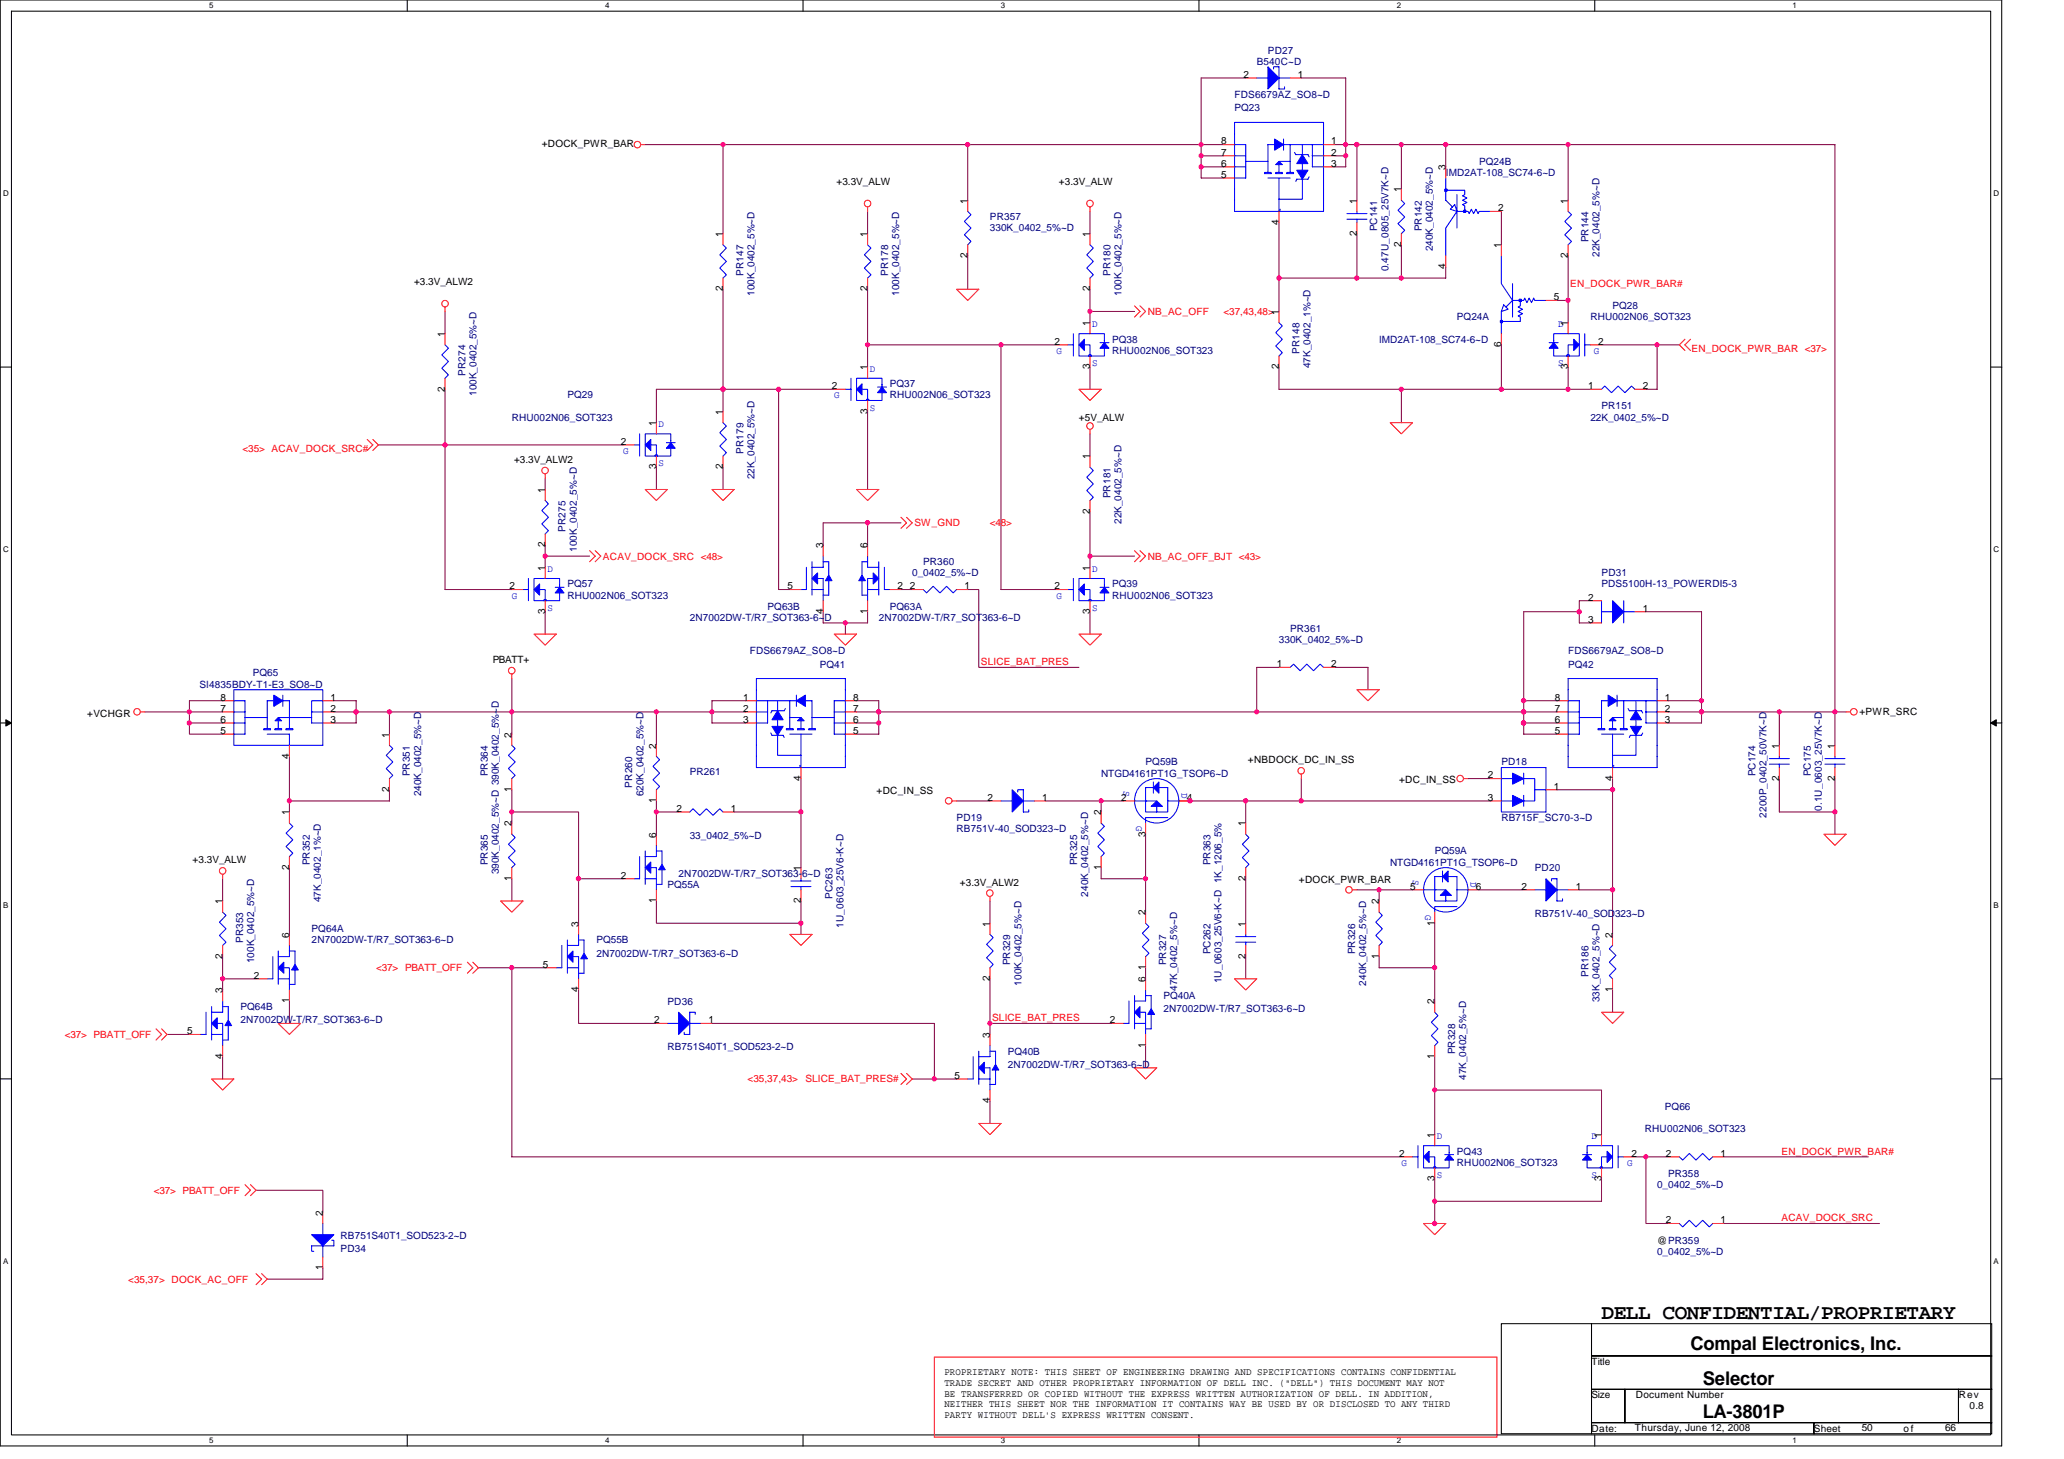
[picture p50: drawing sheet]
<svg xmlns="http://www.w3.org/2000/svg" width="297mm" height="210mm" viewBox="0 0 297 210" stroke-linecap="round" stroke-linejoin="round" font-family="sans-serif">
<defs><g id="words">
<text font-size="3" x="230.5" y="189.8">DELL CONFIDENTIAL/PROPRIETARY</text>
<g font-size="2.7">
<text x="243.3" y="194.2">Compal Electronics, Inc.</text>
<text x="245" y="204">LA-3801P</text>
<text x="245" y="199.2">Selector</text>
</g>
<g font-size="1.4">
<text x="178.9" y="11.2">2</text>
<text x="186.8" y="11.2">1</text>
<text x="78" y="21.1">+DOCK_PWR_BAR</text>
<text x="175.7" y="24">6</text>
<text x="175.7" y="22.4">7</text>
<text x="175.7" y="20.8">8</text>
<text x="191.6" y="24">3</text>
<text x="191.6" y="22.4">2</text>
<text x="191.6" y="20.8">1</text>
<text x="120.4" y="26.6">+3.3V_ALW</text>
<text x="139.3" y="29.3" transform="rotate(-90 139.3 29.3)">1</text>
<text x="152.4" y="26.6">+3.3V_ALW</text>
<text x="175.7" y="25.6">5</text>
<text x="195.3" y="29.3" transform="rotate(-90 195.3 29.3)">1</text>
<text x="201.7" y="27.7" transform="rotate(-90 201.7 27.7)">1</text>
<text x="208" y="24.5" transform="rotate(-90 208 24.5)">3</text>
<text x="225.7" y="29.3" transform="rotate(-90 225.7 29.3)">1</text>
<text x="104" y="34.1" transform="rotate(-90 104 34.1)">1</text>
<text x="124.8" y="34.1" transform="rotate(-90 124.8 34.1)">1</text>
<text x="156.8" y="34.1" transform="rotate(-90 156.8 34.1)">1</text>
<text x="184" y="32.3" transform="rotate(-90 184 32.3)">4</text>
<text x="195.3" y="33.9" transform="rotate(-90 195.3 33.9)">2</text>
<text x="201.7" y="35.5" transform="rotate(-90 201.7 35.5)">2</text>
<text x="215.6" y="30.4">2</text>
<text x="216" y="35.7" transform="rotate(-90 216 35.7)">1</text>
<text x="59.6" y="41">+3.3V_ALW2</text>
<text x="104" y="41.9" transform="rotate(-90 104 41.9)">2</text>
<text x="124.8" y="41.9" transform="rotate(-90 124.8 41.9)">2</text>
<text x="139.3" y="37.1" transform="rotate(-90 139.3 37.1)">2</text>
<text x="156.8" y="41.9" transform="rotate(-90 156.8 41.9)">2</text>
<text x="208" y="38.7" transform="rotate(-90 208 38.7)">4</text>
<text x="225.7" y="37.1" transform="rotate(-90 225.7 37.1)">2</text>
<text x="156.8" y="46.9" transform="rotate(-90 156.8 46.9)">1</text>
<text x="184" y="45.3" transform="rotate(-90 184 45.3)">1</text>
<text x="223.6" y="43.2">5</text>
<text x="225.7" y="46.9" transform="rotate(-90 225.7 46.9)">1</text>
<text x="64" y="48.5" transform="rotate(-90 64 48.5)">1</text>
<text x="124.8" y="53.3" transform="rotate(-90 124.8 53.3)">1</text>
<text x="151.7" y="49.6">2</text>
<text x="156.8" y="53.1" transform="rotate(-90 156.8 53.1)">3</text>
<text x="184" y="53.1" transform="rotate(-90 184 53.1)">2</text>
<text x="216" y="49.9" transform="rotate(-90 216 49.9)">6</text>
<text x="225.7" y="53.1" transform="rotate(-90 225.7 53.1)">3</text>
<text x="230" y="49.6">2</text>
<text x="64" y="56.3" transform="rotate(-90 64 56.3)">2</text>
<text x="104" y="59.7" transform="rotate(-90 104 59.7)">1</text>
<text x="119.7" y="56">2</text>
<text x="124.8" y="59.5" transform="rotate(-90 124.8 59.5)">3</text>
<text x="228.6" y="56">1</text>
<text x="236.4" y="56">2</text>
<text x="89.3" y="64">2</text>
<text x="94.4" y="61.3" transform="rotate(-90 94.4 61.3)">1</text>
<text x="155.3" y="60.5">+5V_ALW</text>
<text x="74" y="66.6">+3.3V_ALW2</text>
<text x="78.4" y="70.9" transform="rotate(-90 78.4 70.9)">1</text>
<text x="94.4" y="67.5" transform="rotate(-90 94.4 67.5)">3</text>
<text x="104" y="67.5" transform="rotate(-90 104 67.5)">2</text>
<text x="156.8" y="66.1" transform="rotate(-90 156.8 66.1)">1</text>
<text x="156.8" y="73.9" transform="rotate(-90 156.8 73.9)">2</text>
<text x="78.4" y="82.1" transform="rotate(-90 78.4 82.1)">1</text>
<text x="78.4" y="78.7" transform="rotate(-90 78.4 78.7)">2</text>
<text x="118.4" y="78.9" transform="rotate(-90 118.4 78.9)">3</text>
<text x="124.8" y="78.9" transform="rotate(-90 124.8 78.9)">6</text>
<text x="156.8" y="82.1" transform="rotate(-90 156.8 82.1)">1</text>
<text x="73.3" y="84.8">2</text>
<text x="78.4" y="88.3" transform="rotate(-90 78.4 88.3)">3</text>
<text x="113.3" y="84.8">5</text>
<text x="118.4" y="88.3" transform="rotate(-90 118.4 88.3)">4</text>
<text x="124.8" y="88.3" transform="rotate(-90 124.8 88.3)">1</text>
<text x="129.2" y="84.8">2</text>
<text x="130.9" y="84.8">2</text>
<text x="138.8" y="84.8">1</text>
<text x="151.7" y="84.8">2</text>
<text x="156.8" y="88.3" transform="rotate(-90 156.8 88.3)">3</text>
<text x="228.6" y="86.4">2</text>
<text x="228.6" y="89.6">3</text>
<text x="236.4" y="88">1</text>
<text x="70.9" y="95.4">PBATT+</text>
<text x="183.7" y="96">1</text>
<text x="191.6" y="96">2</text>
<text x="31.7" y="100.8">8</text>
<text x="47.6" y="100.8">1</text>
<text x="106.9" y="100.8">1</text>
<text x="122.8" y="100.8">8</text>
<text x="223.7" y="100.8">8</text>
<text x="239.6" y="100.8">1</text>
<text x="12.5" y="103.1">+VCHGR</text>
<text x="31.7" y="104">6</text>
<text x="31.7" y="105.6">5</text>
<text x="31.7" y="102.4">7</text>
<text x="47.6" y="104">3</text>
<text x="47.6" y="102.4">2</text>
<text x="56" y="106.1" transform="rotate(-90 56 106.1)">1</text>
<text x="73.6" y="106.1" transform="rotate(-90 73.6 106.1)">2</text>
<text x="94.4" y="107.7" transform="rotate(-90 94.4 107.7)">2</text>
<text x="106.9" y="104">3</text>
<text x="106.9" y="102.4">2</text>
<text x="122.8" y="104">6</text>
<text x="122.8" y="105.6">5</text>
<text x="122.8" y="102.4">7</text>
<text x="223.7" y="104">6</text>
<text x="223.7" y="105.6">5</text>
<text x="223.7" y="102.4">7</text>
<text x="239.6" y="104">3</text>
<text x="239.6" y="102.4">2</text>
<text x="256" y="107.7" transform="rotate(-90 256 107.7)">1</text>
<text x="264.1" y="107.7" transform="rotate(-90 264.1 107.7)">1</text>
<text x="267.6" y="102.9">+PWR_SRC</text>
<text x="41.6" y="109.2" transform="rotate(-90 41.6 109.2)">4</text>
<text x="56" y="113.9" transform="rotate(-90 56 113.9)">2</text>
<text x="73.6" y="113.9" transform="rotate(-90 73.6 113.9)">1</text>
<text x="115.2" y="112.4" transform="rotate(-90 115.2 112.4)">4</text>
<text x="179.6" y="109.8">+NBDOCK_DC_IN_SS</text>
<text x="201.4" y="112.7">+DC_IN_SS</text>
<text x="214.1" y="112">2</text>
<text x="223.6" y="113.6">1</text>
<text x="232" y="112.4" transform="rotate(-90 232 112.4)">4</text>
<text x="256" y="112.4" transform="rotate(-90 256 112.4)">2</text>
<text x="264.1" y="112.4" transform="rotate(-90 264.1 112.4)">2</text>
<text x="41.6" y="117.3" transform="rotate(-90 41.6 117.3)">1</text>
<text x="73.6" y="118.9" transform="rotate(-90 73.6 118.9)">2</text>
<text x="94.4" y="115.5" transform="rotate(-90 94.4 115.5)">1</text>
<text x="97.3" y="116.8">2</text>
<text x="105.2" y="116.8">1</text>
<text x="126.1" y="114.3">+DC_IN_SS</text>
<text x="142.1" y="115.2">2</text>
<text x="150" y="115.2">1</text>
<text x="158.5" y="117.3" transform="rotate(-90 158.5 117.3)">2</text>
<text x="161.4" y="115.2">2</text>
<text x="170.8" y="115.2">4</text>
<text x="179.3" y="118.9" transform="rotate(-90 179.3 118.9)">1</text>
<text x="214.1" y="115.2">3</text>
<text x="27.7" y="124.2">+3.3V_ALW</text>
<text x="41.6" y="125.2" transform="rotate(-90 41.6 125.2)">2</text>
<text x="94.4" y="120.5" transform="rotate(-90 94.4 120.5)">6</text>
<text x="115.2" y="125.3" transform="rotate(-90 115.2 125.3)">1</text>
<text x="158.5" y="125.2" transform="rotate(-90 158.5 125.2)">1</text>
<text x="164.8" y="120.4" transform="rotate(-90 164.8 120.4)">3</text>
<text x="32" y="130.1" transform="rotate(-90 32 130.1)">1</text>
<text x="73.6" y="126.7" transform="rotate(-90 73.6 126.7)">1</text>
<text x="89.3" y="126.4">2</text>
<text x="94.4" y="129.9" transform="rotate(-90 94.4 129.9)">1</text>
<text x="115.2" y="129.9" transform="rotate(-90 115.2 129.9)">2</text>
<text x="138.2" y="127.4">+3.3V_ALW2</text>
<text x="164.8" y="131.7" transform="rotate(-90 164.8 131.7)">2</text>
<text x="179.3" y="126.7" transform="rotate(-90 179.3 126.7)">2</text>
<text x="186.9" y="127.1">+DOCK_PWR_BAR</text>
<text x="198.5" y="130.1" transform="rotate(-90 198.5 130.1)">2</text>
<text x="202.9" y="128">5</text>
<text x="212.4" y="128">6</text>
<text x="218.9" y="128">2</text>
<text x="226.8" y="128">1</text>
<text x="32" y="137.9" transform="rotate(-90 32 137.9)">2</text>
<text x="41.6" y="134.9" transform="rotate(-90 41.6 134.9)">6</text>
<text x="83.2" y="133.3" transform="rotate(-90 83.2 133.3)">3</text>
<text x="142.4" y="133.3" transform="rotate(-90 142.4 133.3)">1</text>
<text x="179.3" y="137.9" transform="rotate(-90 179.3 137.9)">2</text>
<text x="179.3" y="133.3" transform="rotate(-90 179.3 133.3)">1</text>
<text x="198.5" y="137.9" transform="rotate(-90 198.5 137.9)">1</text>
<text x="206.5" y="133.2" transform="rotate(-90 206.5 133.2)">1</text>
<text x="232" y="134.9" transform="rotate(-90 232 134.9)">2</text>
<text x="32" y="142.9" transform="rotate(-90 32 142.9)">3</text>
<text x="36.5" y="140.8">2</text>
<text x="78.1" y="139.2">5</text>
<text x="83.2" y="142.7" transform="rotate(-90 83.2 142.7)">4</text>
<text x="142.4" y="141.2" transform="rotate(-90 142.4 141.2)">2</text>
<text x="164.8" y="141.3" transform="rotate(-90 164.8 141.3)">6</text>
<text x="164.8" y="139.6" transform="rotate(-90 164.8 139.6)">1</text>
<text x="232" y="142.7" transform="rotate(-90 232 142.7)">1</text>
<text x="26.9" y="148.8">5</text>
<text x="41.6" y="144.4" transform="rotate(-90 41.6 144.4)">1</text>
<text x="94.1" y="147.2">2</text>
<text x="102" y="147.2">1</text>
<text x="142.4" y="149.3" transform="rotate(-90 142.4 149.3)">3</text>
<text x="159.7" y="147.2">2</text>
<text x="206.5" y="144.5" transform="rotate(-90 206.5 144.5)">2</text>
<text x="32" y="152.4" transform="rotate(-90 32 152.4)">4</text>
<text x="137.3" y="155.2">5</text>
<text x="164.8" y="150.7" transform="rotate(-90 164.8 150.7)">1</text>
<text x="206.5" y="152.4" transform="rotate(-90 206.5 152.4)">1</text>
<text x="142.4" y="158.7" transform="rotate(-90 142.4 158.7)">4</text>
<text x="201.4" y="166.4">2</text>
<text x="206.5" y="163.7" transform="rotate(-90 206.5 163.7)">1</text>
<text x="230.5" y="163.7" transform="rotate(-90 230.5 163.7)">1</text>
<text x="234.8" y="166.4">2</text>
<text x="239.8" y="166.4">2</text>
<text x="247.6" y="166.4">1</text>
<text x="206.5" y="169.9" transform="rotate(-90 206.5 169.9)">3</text>
<text x="230.5" y="169.9" transform="rotate(-90 230.5 169.9)">3</text>
<text x="46.4" y="174.9" transform="rotate(-90 46.4 174.9)">2</text>
<text x="238.5" y="178.9">@PR359</text>
<text x="239.8" y="176">2</text>
<text x="247.6" y="176">1</text>
<text x="46.4" y="182.8" transform="rotate(-90 46.4 182.8)">1</text>
<text x="135.9" y="197.8">PROPRIETARY NOTE: THIS SHEET OF ENGINEERING DRAWING AND SPECIFICATIONS CONTAINS CONFIDENTIAL</text>
<text x="229" y="196.4">Title</text>
<text x="135.9" y="199.4">TRADE SECRET AND OTHER PROPRIETARY INFORMATION OF DELL INC. (&quot;DELL&quot;) THIS DOCUMENT MAY NOT</text>
<text x="135.9" y="200.9">BE TRANSFERRED OR COPIED WITHOUT THE EXPRESS WRITTEN AUTHORIZATION OF DELL. IN ADDITION,</text>
<text x="135.9" y="202.5">NEITHER THIS SHEET NOR THE INFORMATION IT CONTAINS WAY BE USED BY OR DISCLOSED TO ANY THIRD</text>
<text x="229" y="201.2">Size</text>
<text x="235.4" y="201.2">Document Number</text>
<text x="281.9" y="201.2">Rev</text>
<text x="283.4" y="202.8">0.8</text>
<text x="135.9" y="204">PARTY WITHOUT DELL'S EXPRESS WRITTEN CONSENT.</text>
<text x="229" y="206">Date:</text>
<text x="235.3" y="205.8">Thursday, June 12, 2008</text>
<text x="261" y="206">Sheet</text>
<text x="267.9" y="205.8">50</text>
<text x="274" y="206">of</text>
<text x="279.9" y="205.8">66</text>
</g>
<g font-size="1.4" fill="#000080">
<text x="180.9" y="9.3">B540C~D</text>
<text x="182.5" y="7.7">PD27</text>
<text x="177.7" y="16">PQ23</text>
<text x="177.7" y="14.1">FDS6679AZ_SO8~D</text>
<text x="212.9" y="23.7">PQ24B</text>
<text x="208.1" y="25.3">IMD2AT-108_SC74-6~D</text>
<text x="142.5" y="31.7">PR357</text>
<text x="142.5" y="33.3">330K_0402_5%~D</text>
<text x="198.2" y="33.3" transform="rotate(-90 198.2 33.3)">PC141</text>
<text x="204.6" y="33.3" transform="rotate(-90 204.6 33.3)">PR142</text>
<text x="228.6" y="34.9" transform="rotate(-90 228.6 34.9)">PR144</text>
<text x="107" y="39.7" transform="rotate(-90 107 39.7)">PR147</text>
<text x="127.8" y="39.7" transform="rotate(-90 127.8 39.7)">PR178</text>
<text x="159.8" y="39.7" transform="rotate(-90 159.8 39.7)">PR180</text>
<text x="199.8" y="39.1" transform="rotate(-90 199.8 39.1)">0.47U_0805_25V7K~D</text>
<text x="206.2" y="36.2" transform="rotate(-90 206.2 36.2)">240K_0402_5%~D</text>
<text x="230.2" y="37" transform="rotate(-90 230.2 37)">22K_0402_5%~D</text>
<text x="108.6" y="42.6" transform="rotate(-90 108.6 42.6)">100K_0402_5%~D</text>
<text x="129.4" y="42.6" transform="rotate(-90 129.4 42.6)">100K_0402_5%~D</text>
<text x="161.4" y="42.6" transform="rotate(-90 161.4 42.6)">100K_0402_5%~D</text>
<text x="209.7" y="46.1">PQ24A</text>
<text x="228.9" y="46.1">RHU002N06_SOT323</text>
<text x="232.1" y="44.5">PQ28</text>
<text x="160.1" y="49.3">PQ38</text>
<text x="160.1" y="50.9">RHU002N06_SOT323</text>
<text x="187" y="50.9" transform="rotate(-90 187 50.9)">PR148</text>
<text x="188.6" y="53" transform="rotate(-90 188.6 53)">47K_0402_1%~D</text>
<text x="198.5" y="49.3">IMD2AT-108_SC74-6~D</text>
<text x="67" y="54.1" transform="rotate(-90 67 54.1)">PR274</text>
<text x="68.6" y="57" transform="rotate(-90 68.6 57)">100K_0402_5%~D</text>
<text x="81.7" y="57.3">PQ29</text>
<text x="128.1" y="55.7">PQ37</text>
<text x="128.1" y="57.3">RHU002N06_SOT323</text>
<text x="230.5" y="58.9">PR151</text>
<text x="73.7" y="60.5">RHU002N06_SOT323</text>
<text x="107" y="65.3" transform="rotate(-90 107 65.3)">PR179</text>
<text x="228.9" y="60.5">22K_0402_5%~D</text>
<text x="108.6" y="69" transform="rotate(-90 108.6 69)">22K_0402_5%~D</text>
<text x="159.8" y="71.7" transform="rotate(-90 159.8 71.7)">PR181</text>
<text x="81.4" y="76.5" transform="rotate(-90 81.4 76.5)">PR275</text>
<text x="161.4" y="75.4" transform="rotate(-90 161.4 75.4)">22K_0402_5%~D</text>
<text x="83" y="79.4" transform="rotate(-90 83 79.4)">100K_0402_5%~D</text>
<text x="131.3" y="82.9">0_0402_5%~D</text>
<text x="132.9" y="81.3">PR360</text>
<text x="230.5" y="82.9">PD31</text>
<text x="81.7" y="84.5">PQ57</text>
<text x="81.7" y="86.1">RHU002N06_SOT323</text>
<text x="99.3" y="89.3">2N7002DW-T/R7_SOT363-6~D</text>
<text x="110.5" y="87.7">PQ63B</text>
<text x="126.5" y="89.3">2N7002DW-T/R7_SOT363-6~D</text>
<text x="128.1" y="87.7">PQ63A</text>
<text x="160.1" y="84.5">PQ39</text>
<text x="160.1" y="86.1">RHU002N06_SOT323</text>
<text x="230.5" y="84.5">PDS5100H-13_POWERDI5-3</text>
<text x="107.9" y="94.1">FDS6679AZ_SO8~D</text>
<text x="184.1" y="92.5">330K_0402_5%~D</text>
<text x="185.7" y="90.9">PR361</text>
<text x="225.7" y="94.1">FDS6679AZ_SO8~D</text>
<text x="28.7" y="98.9">SI4835BDY-T1-E3_SO8~D</text>
<text x="36.4" y="97.3">PQ65</text>
<text x="118" y="96">PQ41</text>
<text x="225.7" y="96">PQ42</text>
<text x="59" y="111.7" transform="rotate(-90 59 111.7)">PR351</text>
<text x="70.2" y="111.7" transform="rotate(-90 70.2 111.7)">PR364</text>
<text x="91" y="113.3" transform="rotate(-90 91 113.3)">PR260</text>
<text x="99.3" y="111.5">PR261</text>
<text x="158.5" y="111.7">NTGD4161PT1G_TSOP6~D</text>
<text x="164.9" y="110.1">PQ59B</text>
<text x="216.1" y="110.1">PD18</text>
<text x="252.6" y="111.7" transform="rotate(-90 252.6 111.7)">PC174</text>
<text x="260.6" y="111.7" transform="rotate(-90 260.6 111.7)">PC175</text>
<text x="60.6" y="114.6" transform="rotate(-90 60.6 114.6)">240K_0402_5%~D</text>
<text x="92.6" y="114.6" transform="rotate(-90 92.6 114.6)">620K_0402_5%~D</text>
<text x="137.7" y="118.1">PD19</text>
<text x="137.7" y="119.7">RB751V-40_SOD323~D</text>
<text x="216.1" y="118.1">RB715F_SC70-3~D</text>
<text x="254.2" y="117.6" transform="rotate(-90 254.2 117.6)">2200P_0402_50V7K~D</text>
<text x="262.2" y="116.7" transform="rotate(-90 262.2 116.7)">0.1U_0603_25V7K~D</text>
<text x="44.6" y="124.5" transform="rotate(-90 44.6 124.5)">PR352</text>
<text x="70.2" y="124.5" transform="rotate(-90 70.2 124.5)">PR365</text>
<text x="71.8" y="125.8" transform="rotate(-90 71.8 125.8)">390K_0402_5%~D 390K_0402_5%~D</text>
<text x="99.3" y="120.7">33_0402_5%~D</text>
<text x="155" y="124.5" transform="rotate(-90 155 124.5)">PR325</text>
<text x="174.2" y="124.5" transform="rotate(-90 174.2 124.5)">PR363</text>
<text x="200.1" y="124.5">NTGD4161PT1G_TSOP6~D</text>
<text x="206.5" y="122.9">PQ59A</text>
<text x="220.9" y="125.3">PD20</text>
<text x="46.2" y="129.8" transform="rotate(-90 46.2 129.8)">47K_0402_1%~D</text>
<text x="96.1" y="127.7">PQ55A</text>
<text x="97.7" y="126.1">2N7002DW-T/R7_SOT363-6~D</text>
<text x="119.8" y="129.3" transform="rotate(-90 119.8 129.3)">PC263</text>
<text x="156.6" y="129" transform="rotate(-90 156.6 129)">240K_0402_5%~D</text>
<text x="220.9" y="131.9">RB751V-40_SOD323~D</text>
<text x="35" y="135.7" transform="rotate(-90 35 135.7)">PR353</text>
<text x="44.8" y="134.1">PQ64A</text>
<text x="44.8" y="135.7">2N7002DW-T/R7_SOT363-6~D</text>
<text x="85.8" y="135.7">PQ55B</text>
<text x="85.8" y="137.6">2N7002DW-T/R7_SOT363-6~D</text>
<text x="121.4" y="133.5" transform="rotate(-90 121.4 133.5)">1U_0603_25V6-K~D</text>
<text x="174.2" y="137.3" transform="rotate(-90 174.2 137.3)">PC262</text>
<text x="195" y="137.3" transform="rotate(-90 195 137.3)">PR326</text>
<text x="36.6" y="138.6" transform="rotate(-90 36.6 138.6)">100K_0402_5%~D</text>
<text x="145.4" y="138.9" transform="rotate(-90 145.4 138.9)">PR329</text>
<text x="147" y="141.8" transform="rotate(-90 147 141.8)">100K_0402_5%~D</text>
<text x="167.4" y="143.7">PQ40A</text>
<text x="167.8" y="138.9" transform="rotate(-90 167.8 138.9)">PR327</text>
<text x="169.4" y="142.6" transform="rotate(-90 169.4 142.6)">47K_0402_5%~D</text>
<text x="175.8" y="141.5" transform="rotate(-90 175.8 141.5)">1U_0603_25V6-K~D 1K_1206_5%</text>
<text x="196.6" y="141.8" transform="rotate(-90 196.6 141.8)">240K_0402_5%~D</text>
<text x="228.6" y="140.5" transform="rotate(-90 228.6 140.5)">PR186</text>
<text x="34.6" y="145.3">PQ64B</text>
<text x="34.6" y="147.2">2N7002DW-T/R7_SOT363-6~D</text>
<text x="96.1" y="144.5">PD36</text>
<text x="167.4" y="145.6">2N7002DW-T/R7_SOT363-6~D</text>
<text x="230.2" y="144.2" transform="rotate(-90 230.2 144.2)">33K_0402_5%~D</text>
<text x="96.1" y="151.1">RB751S40T1_SOD523-2~D</text>
<text x="145" y="151.7">PQ40B</text>
<text x="145" y="153.6">2N7002DW-T/R7_SOT363-6~D</text>
<text x="209.4" y="151.7" transform="rotate(-90 209.4 151.7)">PR328</text>
<text x="211" y="155.4" transform="rotate(-90 211 155.4)">47K_0402_5%~D</text>
<text x="239.6" y="159.7">PQ66</text>
<text x="209.7" y="166.1">PQ43</text>
<text x="209.7" y="167.7">RHU002N06_SOT323</text>
<text x="236.7" y="162.9">RHU002N06_SOT323</text>
<text x="238.5" y="170.9">0_0402_5%~D</text>
<text x="240.1" y="169.3">PR358</text>
<text x="49" y="178.3">RB751S40T1_SOD523-2~D</text>
<text x="49" y="180.2">PD34</text>
<text x="238.5" y="180.5">0_0402_5%~D</text>
</g>
<g font-size="1.4" fill="#f00">
<text x="226" y="41.3">EN_DOCK_PWR_BAR#</text>
<text x="165.2" y="45.3">NB_AC_OFF</text>
<text x="176.1" y="45.3">&lt;37,43,48&gt;</text>
<text x="243.4" y="50.6">EN_DOCK_PWR_BAR &lt;37&gt;</text>
<text x="34.9" y="65">&lt;35&gt; ACAV_DOCK_SRC#</text>
<text x="131.6" y="75.7">SW_GND</text>
<text x="142.5" y="75.7">&lt;48&gt;</text>
<text x="86.8" y="80.5">ACAV_DOCK_SRC &lt;48&gt;</text>
<text x="165.2" y="80.5">NB_AC_OFF_BJT &lt;43&gt;</text>
<text x="141.2" y="95.7">SLICE_BAT_PRES</text>
<text x="54.1" y="139.7">&lt;37&gt; PBATT_OFF</text>
<text x="9.3" y="149.3">&lt;37&gt; PBATT_OFF</text>
<text x="142.8" y="146.9">SLICE_BAT_PRES</text>
<text x="107.6" y="155.7">&lt;35,37,43&gt;</text>
<text x="115.9" y="155.7">SLICE_BAT_PRES#</text>
<text x="256.4" y="166.1">EN_DOCK_PWR_BAR#</text>
<text x="22.1" y="171.7">&lt;37&gt; PBATT_OFF</text>
<text x="256.4" y="175.7">ACAV_DOCK_SRC</text>
<text x="18.5" y="184.5">&lt;35,37&gt; DOCK_AC_OFF</text>
</g>
<g font-size="1.4" fill="#00f">
<text x="157.2" y="47.1">D</text>
<text x="224.2" y="47.1">D</text>
<text x="125.2" y="53.5">D</text>
<text x="152.1" y="50.9">G</text>
<text x="157.2" y="52.7">S</text>
<text x="224.2" y="52.7">S</text>
<text x="229.4" y="50.9">G</text>
<text x="120.1" y="57.3">G</text>
<text x="125.2" y="59.1">S</text>
<text x="89.7" y="65.3">G</text>
<text x="94.8" y="61.5">D</text>
<text x="94.8" y="67.1">S</text>
<text x="78.8" y="82.3">D</text>
<text x="157.2" y="82.3">D</text>
<text x="73.7" y="86.1">G</text>
<text x="78.8" y="87.9">S</text>
<text x="152.1" y="86.1">G</text>
<text x="157.2" y="87.9">S</text>
<text x="161.7" y="113.8" transform="rotate(90 161.7 113.8)">S</text>
<text x="163.5" y="118.9" transform="rotate(90 163.5 118.9)">G</text>
<text x="170" y="114.1" transform="rotate(90 170 114.1)">D</text>
<text x="203.3" y="126.6" transform="rotate(90 203.3 126.6)">S</text>
<text x="205.1" y="131.7" transform="rotate(90 205.1 131.7)">G</text>
<text x="211.6" y="126.9" transform="rotate(90 211.6 126.9)">D</text>
<text x="201.7" y="167.7">G</text>
<text x="206.8" y="163.9">D</text>
<text x="229" y="163.9">D</text>
<text x="234.2" y="167.7">G</text>
<text x="206.8" y="169.5">S</text>
<text x="229" y="169.5">S</text>
</g>
<g font-size="1.1">
<text x="30.1" y="1.2">5</text>
<text x="87.1" y="1.2">4</text>
<text x="144" y="1.2">3</text>
<text x="201" y="1.2">2</text>
<text x="258" y="1.2">1</text>
<text x=".4" y="28.2">D</text>
<text x="286.9" y="28.2">D</text>
<text x=".4" y="79.4">C</text>
<text x="286.9" y="79.4">C</text>
<text x=".4" y="130.6">B</text>
<text x="286.9" y="130.6">B</text>
<text x=".4" y="181.8">A</text>
<text x="286.9" y="181.8">A</text>
<text x="30.1" y="207.6">5</text>
<text x="87.1" y="207.6">4</text>
<text x="144" y="207.6">3</text>
<text x="201" y="207.6">2</text>
<text x="258" y="207.6">1</text>
</g>
</g></defs>
<path d="M0 0h288.1v208h-288.1zM1.6 1.6h284.9v204.8h-284.9z" fill="none" stroke="#000" stroke-width=".15"/>
<g fill="#fff">
<path d="M30.1 .2h.6v1.2h-.6z"/>
<path d="M30.1 206.6h.6v1.3h-.6z"/>
</g>
<path d="M58.6 0v1.6M58.6 206.4v1.6" fill="none" stroke="#000" stroke-width=".15"/>
<g fill="#fff">
<path d="M87.1 .2h.6v1.2h-.6z"/>
<path d="M87.1 206.6h.6v1.3h-.6z"/>
</g>
<path d="M115.6 0v1.6M115.6 206.4v1.6" fill="none" stroke="#000" stroke-width=".15"/>
<g fill="#fff">
<path d="M144 .2h.6v1.2h-.6z"/>
<path d="M144 206.6h.6v1.3h-.6z"/>
</g>
<path d="M172.5 0v1.6M172.5 206.4v1.6" fill="none" stroke="#000" stroke-width=".15"/>
<g fill="#fff">
<path d="M201 .2h.6v1.2h-.6z"/>
<path d="M201 206.6h.6v1.3h-.6z"/>
</g>
<path d="M229.5 0v1.6M229.5 206.4v1.6" fill="none" stroke="#000" stroke-width=".15"/>
<g fill="#fff">
<path d="M258 .2h.6v1.2h-.6z"/>
<path d="M258 206.6h.6v1.3h-.6z"/>
<path d="M.4 27.2h.8v1.3h-.8z"/>
<path d="M286.9 27.2h.8v1.3h-.8z"/>
<path d="M.4 78.4h.8v1.3h-.8z"/>
<path d="M286.9 78.4h.8v1.3h-.8z"/>
</g>
<path d="M0 52.8h1.6M286.5 52.8h1.6" fill="none" stroke="#000" stroke-width=".15"/>
<g fill="#fff">
<path d="M.4 129.6h.8v1.3h-.8z"/>
<path d="M286.9 129.6h.7v1.3h-.7z"/>
</g>
<path d="M0 104h1.6M286.5 104h1.6" fill="none" stroke="#000" stroke-width=".15"/>
<path d="M.8 103.5l.8 .5-.8 .5zM286.5 104l.8-.5v1z" fill="#000" stroke="#000" stroke-width=".14"/>
<g fill="#fff">
<path d="M.4 180.8h.8v1.3h-.8z"/>
<path d="M286.9 180.8h.7v1.3h-.7z"/>
</g>
<path d="M0 155.2h1.6M286.5 155.2h1.6M216.1 190.4h12.9v15.9h-12.9zM229 190.4h57.6v4.7h-57.6zM229 195.1h57.6v4.8h-57.6zM229 199.9h4.8v4.8h-4.8zM233.8 199.9h48.1v4.8h-48.1zM281.9 199.9h4.7v4.8h-4.7zM229 204.7h32v1.6h-32zM261 204.7h25.6v1.6h-25.6z" fill="none" stroke="#000" stroke-width=".15"/>
<g fill="none" stroke="#800040" stroke-width=".15">
<path d="M179.3 11.2h-6.4v14.4h3.2M187.3 11.2h6.4v12.8h-1.6M92.9 20.8h83.2M104.1 20.8v12.8M124.9 30.4v3.2M139.3 20.8v8M139.3 36.8v4.8M156.9 30.4v3.2M172.9 22.4h3.2M172.9 24h3.2M184.1 32v12.8M192.1 20.8h72v81.6h1.6"/>
<path d="M192.1 22.4h1.6M195.3 20.8v8M195.3 33.6v6.4M201.7 20.8v6.4M201.7 35.2v4.8M208.1 38.4v1.6h-24M208.1 20.8v3.2M216.1 30.4v4.8M225.7 20.8v8M225.7 36.8v9.6M64 56v8h25.7M64 44.8v3.2"/>
<path d="M104.1 41.6v17.6M112.1 56v28.8h1.6M120.1 56h-25.6v4.8M124.9 49.6h27.2M124.9 41.6v11.2M124.9 59.2v11.2M144.1 49.6v35.2h8M156.9 41.6v4.8M156.9 52.8v3.2M156.9 44.8h6.4M184.1 52.8v3.2h44.8M201.7 56v4.8"/>
<path d="M216.1 49.6v6.4M224.1 43.2h1.6M225.7 52.8v3.2M230.5 49.6h11.2M238.5 49.6v6.4h-1.6M54.5 64h9.5v20.8h9.7M78.5 68.8v1.6M78.5 78.4v3.2M94.5 67.2v3.2M104.1 67.2v3.2M124.9 75.2h-6.4v3.2M129.7 75.2h-4.8v3.2"/>
<path d="M156.9 62.4v3.2M156.9 73.6v8M73.7 97.6v4.8h-17.7M78.5 88v3.2M78.5 80h6.4M118.5 88v1.6h6.4v-1.6M121.7 89.6v1.6M129.7 84.8h1.6M139.3 84.8h1.6v11.2h14.4M156.9 88v3.2M156.9 80h6.4M184.1 96h-3.2v6.4"/>
<path d="M192.1 96h4.8v3.2M227.3 88h-8v17.6h4.8M228.9 86.4h-1.6v3.2h1.6M236.9 88h8v12.8M20.8 102.4h11.2M27.3 104v1.6h4.7M27.3 104h4.7M32 100.8h-4.7v3.2M41.7 108.8v8M48 100.8h3.3v3.2h-3.3M48 102.4h8M56 113.6v1.6h-14.3"/>
<path d="M56 102.4v3.2M73.7 105.6v-3.2h20.8v4.8M73.7 113.6v3.2h9.6v9.6M73.7 116.8v1.6M94.5 102.4h8v1.6h4.8M94.5 115.2v1.6M97.7 116.8h-3.2v3.2M105.7 116.8h9.6M107.3 100.8h-4.8v1.6h4.8M115.3 112v12.8M123.3 100.8h3.2v4.8h-3.2M123.3 104h3.2"/>
<path d="M123.3 102.4h100.8M137.7 115.2h4.8M150.5 115.2h11.2M158.5 115.2v1.6M169.7 115.2h44.8M179.3 115.2v3.2M187.3 112v3.2M211.3 112h3.2M219.3 100.8h4.8M219.3 104h4.8M224.1 113.6h8M232.1 113.6v14.4h-4.8"/>
<path d="M232.1 112v1.6M240.1 100.8h4.8M240.1 102.4h4.8v1.6h-4.8M244.9 100.8v1.6h11.2M256.1 102.4h8v4.8M256.1 102.4v4.8M256.1 112v4.8h8M264.1 112v8M32 126.4v3.2M32 137.6v4.8M41.7 124.8v9.6M68.9 139.2h4.8v27.2h128"/>
<path d="M73.7 139.2h4.8M73.7 126.4v3.2M83.3 126.4h6.4M83.3 126.4v6.4M94.5 129.6v3.2h20.8v-3.2M115.3 132.8v1.6M142.5 129.6v3.2M158.5 124.8v1.6h6.4M164.9 120v11.2M164.9 139.2v1.6M179.3 126.4v6.4M179.3 137.6v3.2"/>
<path d="M195.3 128h3.2v1.6M198.5 128h4.8M198.5 137.6v1.6h8M206.5 132.8v11.2M212.9 128h6.4M232.1 128v6.4M24 148.8h3.3M32 152v3.2M32 140.8h4.8M41.7 144v3.2M83.3 142.4v4.8h11.2M102.5 147.2h32v8h-3.2"/>
<path d="M134.5 155.2h3.2M142.5 140.8v8M142.5 158.4v3.2M142.5 147.2h17.6M164.9 150.4v3.2M206.5 152v4.8h24v6.4M206.5 156.8v6.4M232.1 142.4v3.2M36.8 171.2h9.7v3.2M206.5 169.6v6.4M230.5 169.6v3.2h-24M235.3 166.4h4.8"/>
<path d="M236.9 166.4v9.6h3.2M248.1 166.4h20.8M248.1 176h22.4M46.5 182.4v1.6h-8"/>
</g>
<g fill="none" stroke="#f00" stroke-width=".15">
<path d="M179.3 11.2h1.6M185.7 11.2h1.6M92.2 20.8h.7M104.1 33.6v1.6M124.9 29.8v.6M124.9 33.6v1.6M139.3 28.8v1.6M139.3 35.2v1.6M156.9 29.8v.6M156.9 33.6v1.6M176.1 20.8h1.6M176.1 24h1.6"/>
<path d="M176.1 25.6h1.6M176.1 22.4h1.6M184.1 30.4v1.6M190.5 20.8h1.6M190.5 24h1.6M190.5 22.4h1.6M195.3 28.8v1.6M195.3 32v1.6M201.7 27.2v1.6M201.7 33.6v1.6M208.1 24v1.6M208.1 36.8v1.6"/>
<path d="M214.5 30.4h1.6M216.1 35.2v1.6M225.7 28.8v1.6M225.7 35.2v1.6M64 44.2v.6M64 48v1.6M64 54.4v1.6M104.1 40v1.6M104.1 59.2v1.6M120.1 56h1.6M124.9 40v1.6M124.9 52.8v1.6"/>
<path d="M124.9 57.6v1.6M137.7 41.6h3.2l-1.6 1.6zM152.1 49.6h1.6M155.3 56h3.2l-1.6 1.6zM156.9 40v1.6M156.9 46.4v1.6M156.9 51.2v1.6M163.3 44l.8 .8-.8 .8M164.1 44l.8 .8-.8 .8M184.1 44.8v1.6M184.1 51.2v1.6M216.1 48v1.6"/>
<path d="M222.5 43.2h1.6M225.7 46.4v1.6M225.7 51.2v1.6M228.9 56h1.6M228.9 49.6h1.6M235.3 56h1.6M242.5 48.8l-.8 .8 .8 .8M243.3 48.8l-.8 .8 .8 .8M52.8 63.2l.9 .8-.9 .8M53.7 63.2l.8 .8-.8 .8M78.5 68.2v.6M78.5 70.4v1.6"/>
<path d="M78.5 76.8v1.6M84.9 79.2l.8 .8-.8 .8M85.7 79.2l.8 .8-.8 .8M89.7 64h1.6M92.9 70.4h3.2l-1.6 1.6zM94.5 60.8v1.6M94.5 65.6v1.6M102.5 70.4h3.2l-1.6 1.6zM104.1 65.6v1.6M118.5 78.4v1.6M123.3 70.4h3.2l-1.6 1.6zM124.9 78.4v1.6"/>
<path d="M129.7 74.4l.8 .8-.8 .8M130.5 74.4l.8 .8-.8 .8M156.9 61.8v.6M156.9 65.6v1.6M156.9 72v1.6M163.3 79.2l.8 .8-.8 .8M164.1 79.2l.8 .8-.8 .8M200.1 60.8h3.2l-1.6 1.6zM73.7 97v.6M73.7 84.8h1.6M76.9 91.2h3.1l-1.5 1.6zM78.5 81.6v1.6"/>
<path d="M78.5 86.4v1.6M113.7 84.8h1.6M118.5 86.4v1.6M120.1 91.2h3.2l-1.6 1.6zM124.9 86.4v1.6M128.1 84.8h1.6M131.3 84.8h1.6M137.7 84.8h1.6M152.1 84.8h1.6M155.3 91.2h3.2l-1.6 1.6zM156.9 81.6v1.6M156.9 86.4v1.6"/>
<path d="M184.1 96h1.6M190.5 96h1.6M195.3 99.2h3.2l-1.6 1.6zM228.9 86.4h1.6M228.9 89.6h1.6M235.3 88h1.6M20.2 102.4h.6M32 102.4h1.7M32 104h1.7M32 105.6h1.7M32 100.8h1.7M41.7 107.2v1.6"/>
<path d="M41.7 116.8v1.6M46.5 102.4h1.5M46.5 104h1.5M46.5 100.8h1.5M56 105.6v1.6M56 112v1.6M73.7 105.6v1.6M73.7 112v1.6M73.7 118.4v1.6M94.5 107.2v1.6M94.5 113.6v1.6M97.7 116.8h1.6"/>
<path d="M104.1 116.8h1.6M107.3 102.4h1.6M107.3 104h1.6M107.3 100.8h1.6M115.3 110.4v1.6M121.7 102.4h1.6M121.7 104h1.6M121.7 105.6h1.6M121.7 100.8h1.6M137 115.2h.7M142.5 115.2h1.6M148.9 115.2h1.6"/>
<path d="M158.5 116.8v1.6M161.7 115.2h1.6M164.9 118.4v1.6M169.7 115.2h1.6M179.3 118.4v1.6M187.3 111.4v.6M210.6 112h.7M214.5 112h1.6M214.5 115.2h1.6M222.5 113.6h1.6M224.1 102.4h1.6M224.1 104h1.6"/>
<path d="M224.1 105.6h1.6M224.1 100.8h1.6M232.1 110.4v1.6M238.5 102.4h1.6M238.5 104h1.6M238.5 100.8h1.6M256.1 107.2v1.6M256.1 110.4v1.6M264.1 107.2v1.6M264.1 110.4v1.6M265.7 102.4h.6M32 125.8v.6"/>
<path d="M32 129.6v1.6M32 136v1.6M41.7 123.2v1.6M41.7 134.4v1.6M67.3 138.4l.7 .8-.7 .8M68 138.4l.9 .8-.9 .8M72 129.6h3.3l-1.6 1.6zM73.7 124.8v1.6M78.5 139.2h1.5M83.3 132.8v1.6M89.7 126.4h1.6M94.5 120v1.6"/>
<path d="M94.5 128v1.6M113.7 134.4h3.2l-1.6 1.6zM115.3 124.8v1.6M115.3 128v1.6M142.5 129v.6M142.5 132.8v1.6M142.5 139.2v1.6M158.5 123.2v1.6M164.9 131.2v1.6M164.9 137.6v1.6M179.3 124.8v1.6M179.3 132.8v1.6"/>
<path d="M179.3 136v1.6M194.6 128h.7M198.5 129.6v1.6M198.5 136v1.6M203.3 128h1.6M206.5 131.2v1.6M211.3 128h1.6M219.3 128h1.6M225.7 128h1.6M232.1 134.4v1.6M262.5 120h3.2l-1.6 1.6zM22.5 148l.8 .8-.8 .8"/>
<path d="M23.3 148l.7 .8-.7 .8M27.3 148.8h1.5M30.5 155.2h3.2l-1.7 1.6zM32 142.4v1.6M32 150.4v1.6M36.8 140.8h1.7M40 147.2h3.3l-1.6 1.6zM41.7 142.4v1.6M83.3 140.8v1.6M94.5 147.2h1.6M100.9 147.2h1.6M129.7 154.4l.8 .8-.8 .8"/>
<path d="M130.5 154.4l.8 .8-.8 .8M137.7 155.2h1.6M142.5 148.8v1.6M142.5 156.8v1.6M160.1 147.2h1.6M163.3 153.6h3.2l-1.6 1.6zM164.9 140.8v1.6M164.9 148.8v1.6M177.7 140.8h3.2l-1.6 1.6zM206.5 144v1.6M206.5 150.4v1.6M230.5 145.6h3.2l-1.6 1.6z"/>
<path d="M232.1 140.8v1.6M35.3 170.4l.7 .8-.7 .8M36 170.4l.8 .8-.8 .8M46.5 174.4v1.6M140.9 161.6h3.2l-1.6 1.6zM201.7 166.4h1.6M204.9 176h3.2l-1.6 1.6zM206.5 163.2v1.6M206.5 168v1.6M230.5 163.2v1.6M230.5 168v1.6M233.7 166.4h1.6"/>
<path d="M240.1 176h1.6M240.1 166.4h1.6M246.5 176h1.6M246.5 166.4h1.6M36.8 183.2l.9 .8-.9 .8M37.7 183.2l.8 .8-.8 .8M46.5 180.8v1.6M134.5 195.2h80.9v11.6h-80.9z"/>
<circle cx="91.7" cy="20.8" r=".47"/>
<circle cx="124.9" cy="29.3" r=".47"/>
<circle cx="156.9" cy="29.3" r=".47"/>
<circle cx="64" cy="43.7" r=".47"/>
<circle cx="78.4" cy="67.7" r=".47"/>
<circle cx="156.9" cy="61.3" r=".47"/>
<circle cx="73.6" cy="96.5" r=".48"/>
<circle cx="19.7" cy="102.4" r=".47"/>
<circle cx="136.5" cy="115.2" r=".47"/>
<circle cx="187.3" cy="110.9" r=".47"/>
<circle cx="210.1" cy="112" r=".47"/>
<circle cx="266.8" cy="102.4" r=".47"/>
<circle cx="32" cy="125.3" r=".47"/>
<circle cx="142.4" cy="128.5" r=".47"/>
<circle cx="194.1" cy="128" r=".47"/>
</g>
<g fill="none" stroke="#00f" stroke-width=".15">
<path d="M177.7 17.6h12.8v12.8h-12.8zM180.9 11.2h1.6M183.3 9.9v-.3h.8v3.2h.8v-.3M184.1 11.2h1.6M104.1 35.2l.4 .5-.9 1 .9 .9-.9 1 .9 .9-.4 .5M124.9 35.2l.4 .5-.9 1 .9 .9-.9 1 .9 .9-.4 .5M139.3 30.4l.4 .5-.9 1 .9 .9-.9 1 .9 .9-.4 .5M156.9 35.2l.4 .5-.9 1 .9 .9-.9 1 .9 .9-.4 .5M177.7 20.8h1.6v4.8h-1.6M177.7 22.4h1.6M177.7 24h1.6M179.3 23.2h3.2"/>
<path d="M182 24.8h.9v.2h-.9zM182.5 25.6h3.2M183.4 20.8h-.9v4M183.6 24.8h.9v.2h-.9zM184.1 23.7v1.1M184.1 25.6v4.8M184.1 23.2h1.6M184.2 30.1v.1M184.7 20v1.6M184.7 20.8h4.2M185.2 24.8h1v.2h-1zM185.7 20.8v4"/>
<path d="M186.3 21.9l.2 .3h1.7l.2 .4M187.4 25.8v2.9h-3.3M187.4 20.8v1.4M187.4 23.5v1M188.4 25.4l-.2 .4h-1.6l-.1 .3M188.9 22.4h1.6M188.9 22.4v1.6h1.6M190.5 20.8h-1.6v1.6M193.8 31.5h2.9M193.8 30.7h2.9M195.3 30.4v.3M195.3 31.5v.5"/>
<path d="M201.7 28.8l.5 .5-1 .9 1 1-1 1 1 .9-.5 .5M207.9 27.2h.3v.3h-.3zM208.1 27.4h2.7v.6l-.3 .2 .6 .3-.6 .3 .6 .3-.6 .3 .3 .2v.8M208.1 25.6v3.2l.9 1M209.4 29.4l.3 1-1-.3zM209.7 28v4.8M210.6 30.2h.3v.4h-.3zM214.5 30.4h-1.6l-.2 .3-.3-.6-.3 .6-.4-.6-.3 .6-.1-.3h-1.6l-1.6 2.4v4M216.1 36.8v4l1.6 2.4M225.7 30.4l.5 .5-1 1 1 .9-1 1 1 .9-.5 .5M64 49.6l.5 .5-.9 1 .9 .9-.9 1 .9 .9-.5 .5M121.7 56h.8"/>
<path d="M122.5 54.4v3.2M126.3 55.7h1.3M126.9 55.7v-1.3h-3.6v3.2h1.6v-1.6h-.8M126.9 56.5v1.1h-2h.1v-.2h-.3v.2M153.7 49.6h.8M154.5 48v3.2M158.3 49.3h1.3M158.9 49.3v-1.3h-3.6v3.2h1.6v-1.6h-.8M158.9 50.1v1.1h-2h.1v-.1h-.3v.1M184.1 46.4l.4 .5-.9 1 .9 .9-.9 1 .9 .9-.4 .5M215.9 46.1h.3v.3h-.3zM216.1 44.8v3.2"/>
<path d="M216.4 43.9l.6 .6-.9 .3zM217.7 43.2h1.6l.1-.3 .3 .6 .4-.6 .3 .6 .3-.6 .2 .3h1.6M217.7 40.8v4.8M217.7 43.2l-1 1M218.6 43.1h.3v.3h-.3zM218.8 43.2v.8l-.3 .2 .6 .3-.6 .3 .6 .3-.6 .3 .3 .2v.6h-2.7M222.9 49.3h1.3M223.6 49.3v-1.3h3.7v3.2h-1.6v-1.6h.8M223.6 50.1v1.1h2.1h-.2v-.1h.3v.1M228.1 49.6h.8M228.1 48v3.2M230.5 56l.4-.5 1 1 1-1 .9 1 1-1 .5 .5"/>
<path d="M78.5 72l.4 .5-.9 .9 .9 1-.9 1 .9 .9-.4 .5M91.3 64h.8M92.1 62.4v3.2M95.9 63.7h1.3M96.5 63.7v-1.3h-3.6v3.2h1.6v-1.6h-.8M96.5 64.5v1.1h-2h.1v-.2h-.3v.2M104.1 60.8l.4 .5-.9 1 .9 .9-.9 1 .9 .9-.4 .5M156.9 67.2l.4 .5-.9 1 .9 .9-.9 1 .9 .9-.4 .5M33.7 99.2h12.8v8h-12.8zM75.3 84.8h.7M76 83.2v3.2M79.9 84.5h1.3"/>
<path d="M80.5 84.5v-1.3h-3.6v3.2h1.6v-1.6h-.8M80.5 85.3v1.1h-2h.1v-.1h-.3v.1M108.9 97.6h12.8v12.8h-12.8zM116.1 81.6v3.2h-.8M116.9 84.8h1.6M116.9 80.8v4.8M117.7 83.2h.8v3.2M118.5 80v1.6h-1.6M118.5 80.8h.8v1.9M119.3 83.5v2.1h-.8M124.1 83.5v2.1h.8M124.9 84.8h1.6"/>
<path d="M124.9 80v1.6h1.6M124.9 80.8h-.8v1.9M125.7 83.2h-.8v3.2M126.5 80.8v4.8M127.3 81.6v3.2h.8M132.9 84.8l.4 .5 1-1 1 1 .9-1 1 1 .5-.5M153.7 84.8h.8M154.5 83.2v3.2M158.3 84.5h1.3M158.9 84.5v-1.3h-3.6v3.2h1.6v-1.6h-.8M158.9 85.3v1.1h-2h.1v-.1h-.3v.1M185.7 96l.5-.5 .9 1 1-1 .9 1 1-1 .5 .5"/>
<path d="M225.7 97.6h12.8v12.8h-12.8zM230.5 88h1.6M230.5 86.4v3.2M233.7 86.4v3.2M233.7 88h1.6M33.7 100.8h1.6v4.8h-1.6M33.7 102.4h1.6M33.7 104h1.6M35.3 103.2h3.2M38 104.8h.9v.2h-.9zM38.5 105.6h3.2v1.6M39.4 100.8h-.9v4"/>
<path d="M39.6 104.8h.9v.2h-.9zM40 103.7v1.1M40 103.2h4.8M40.7 100.8h1v4M40.7 100v1.6M41.2 104.8h.9v.2h-.9zM41.7 118.4l.4 .5-.9 1 .9 .9-.9 1 .9 .9-.4 .5M44.8 102.4h1.7M44.8 102.4v1.6h1.7M46.5 100.8h-1.7v1.6M56 107.2l.5 .5-.9 1 .9 .9-.9 1 .9 .9-.5 .5M73.7 107.2l.4 .5-.9 1 .9 .9-.9 1 .9 .9-.4 .5"/>
<path d="M94.5 108.8l.4 .5-.9 1 .9 .9-.9 1 .9 .9-.4 .5M99.3 116.8l.4-.4 1 .9 1-.9 .9 .9 1-.9 .5 .4M108.9 100.8h1.6v1.6M108.9 102.4h1.6M110.5 100.8h4.1M110.5 102.4v1.6h-1.6M110.9 105.5l.2 .3h1.6l.2 .3M111.9 105.8v2.9h3.4M111.9 100.8v1.5M111.9 103.5v1M113 101.9l-.1 .4h-1.8l-.2 .3M113.2 104.8h.9v.2h-.9z"/>
<path d="M113.7 105.6h3.2M113.7 103.2h1.6M113.7 100.8v4M114.6 100v1.6M114.8 104.8h.9v.2h-.9zM115.1 110.1v.2M115.3 103.7v1.1M115.3 105.6v4.8M115.9 100.8h1v4M116.4 104.8h.9v.2h-.9zM116.9 103.2h3.2M120.1 102.4h1.6"/>
<path d="M120.1 104h1.6M121.7 100.8h-1.6v4.8h1.6M144.1 115.2h1.6M146.5 113.9v-.3h.8v3.2h.8v-.3M147.3 115.2h1.6M158.5 118.4l.4 .5-.9 1 .9 .9-.9 1 .9 .9-.4 .5M163.3 115.2h1.7M166 113.3h-1.1v1.9M166 112.5v1.6M166.5 115.2h-1.6v1.6h3.2v-1.6M166.5 116v.8M166.8 113.3h1.3v1.9"/>
<path d="M168.1 117.6h-3.2v.8M168.1 115.2h1.6M216.1 110.4h6.4v6.4h-6.4zM216.1 112h1.6M216.1 115.2h1.6M219.3 112h1.6v3.2h-1.6M219.3 111.2v1.6M219.3 114.4v1.6M220.9 113.6h1.6M225.7 100.8h1.6v4.8h-1.6M225.7 102.4h1.6M225.7 104h1.6"/>
<path d="M227.3 103.2h3.2M230 104.8h.9v.2h-.9zM230.5 105.6h3.2M231.4 100.8h-.9v4M231.6 104.8h1v.2h-1zM232.1 103.2h1.6M232.1 103.7v1.1M232.1 105.6v4.8M232.2 110.1v.2M232.7 100.8h4.2M232.7 100v1.6M233.2 104.8h1v.2h-1z"/>
<path d="M233.7 100.8v4M234.3 101.9l.2 .4h1.7l.2 .3M235.4 105.8v2.9h-3.3M235.4 100.8v1.5M235.4 103.5v1M236.4 105.5l-.2 .3h-1.6l-.1 .3M236.9 102.4h1.6M236.9 102.4v1.6h1.6M238.5 100.8h-1.6v1.6M254.6 109.9h2.9M254.6 109.1h2.9M256.1 108.8v.3"/>
<path d="M256.1 109.9v.5M262.6 109.9h2.9M262.6 109.1h2.9M264.1 108.8v.3M264.1 109.9v.5M32 131.2l.5 .5-.9 1 .9 .9-.9 1 .9 1-.5 .4M39.3 137.6v3.2h-.8M40 136.8v4.8M40.8 139.2h.9v3.2M41.7 136v1.6h-1.7M41.7 136.8h.8v1.9M42.5 139.6v2h-.8"/>
<path d="M73.7 120l.4 .5-.9 1 .9 .9-.9 1 .9 1-.4 .4M80.9 136v3.2h-.9M81.7 139.2h1.6M81.7 135.2v4.8M82.5 137.6h.8v3.2M83.3 134.4v1.6h-1.6M83.3 135.2h.7v1.9M84 137.9v2.1h-.7M92.1 123.2v3.2h-.8M92.9 126.4h1.6M92.9 122.4v4.8M93.7 124.8h.8v3.2"/>
<path d="M94.5 121.6v1.6h-1.6M94.5 122.4h.8v2M95.3 125.1v2.1h-.8M113.8 127.6h2.9M113.8 126.7h2.9M115.3 126.4v.3M115.3 127.6v.4M142.5 134.4l.4 .5-.9 1 .9 .9-.9 1 .9 .9-.4 .5M164.9 132.8l.5 .5-1 1 1 .9-1 1 1 .9-.5 .5M177.8 135.6h2.9M177.8 134.7h2.9M179.3 120l.4 .5-.9 1 .9 .9-.9 1 .9 1-.4 .4"/>
<path d="M179.3 134.4v.3M179.3 135.6v.4M198.5 131.2l.4 .5-.9 1 .9 .9-.9 1 .9 1-.4 .4M204.9 128h1.7M207.6 125.3v1.6M207.6 126.1h-1.1v1.9M208.1 128h-1.6v1.6h3.2v-1.6M208.1 128.8v.8M208.4 126.1h1.3v1.9M209.7 130.4h-3.2v.8M209.7 128h1.6M220.9 128h1.6"/>
<path d="M223.3 126.7v-.3h.8v3.2h.8v-.3M224.1 128h1.6M232.1 136l-.5 .5 1 1-1 .9 1 1-1 1 .5 .4M29.7 145.6v3.2h-.9M30.5 148.8h1.5M30.5 144.8v4.8M31.3 147.2h.7v3.2M32 144v1.6h-1.5M32 144.8h.8v1.9M32.8 147.6v2h-.8M40 140.8h1.7M96.1 147.2h1.6"/>
<path d="M99.3 147.2h1.6M100.1 145.9v-.3h-.8v3.2h-.8v-.3M140.1 152v3.2h-.8M140.9 155.2h1.6M140.9 151.2v4.8M141.7 153.6h.8v3.2M142.5 150.4v1.6h-1.6M142.5 151.2h.8v1.9M143.3 153.9v2.1h-.8M162.5 144v3.2h-.8M163.3 147.2h1.6M163.3 143.2v4.8"/>
<path d="M164.1 145.6h.8v3.2M164.9 142.4v1.6h-1.6M164.9 143.2h.8v1.9M165.7 145.9v2.1h-.8M206.5 145.6l.4 .5-.9 1 .9 .9-.9 1 .9 .9-.4 .5M46.5 176v1.6M46.5 179.2v1.6M47.7 178.4h.3v.8h-3.2v.8h.4M203.3 166.4h.8M204.1 164.8v3.2M207.9 166.1h1.3M208.6 166.1v-1.3h-3.7v3.2h1.6v-1.6h-.8"/>
<path d="M208.6 166.9v1.1h-2.1h.1v-.1h-.3v.1M227.8 166.1h1.2M228.4 166.1v-1.3h3.7v3.2h-1.6v-1.6h.8M228.4 166.9v1.1h2.1h-.2v-.1h.3v.1M232.9 166.4h.8M232.9 164.8v3.2M241.7 176l.5 .5 .9-.9 1 .9 .9-.9 1 .9 .5-.5M241.7 166.4l.5 .5 .9-1 1 1 .9-1 1 1 .5-.5"/>
<circle cx="166.5" cy="115.2" r="3.2"/>
<circle cx="208.1" cy="128" r="3.2"/>
</g>
<g fill="#00f" stroke="#00f" stroke-width=".15">
<path d="M119.3 82.7l.4 .8h-.9z"/>
<path d="M42.5 138.7l.4 .9h-.9z"/>
<path d="M143.3 153.1l.4 .8h-.9z"/>
<path d="M124.1 82.7l.4 .8h-.9z"/>
<path d="M95.3 124.4l.4 .7h-.9z"/>
<path d="M84 137.1l.5 .8h-.9z"/>
<path d="M165.7 145.1l.5 .8h-1z"/>
<path d="M32.8 146.7l.5 .9h-.9z"/>
<path d="M156.1 84v1.6l-.8-.8z" fill-rule="evenodd"/>
<path d="M158.9 84.5l.7 .8h-1.3z" fill-rule="evenodd"/>
<path d="M117.7 82.4v1.6l-.8-.8z" fill-rule="evenodd"/>
<path d="M217.7 111.2l1.6 .8-1.6 .8z" fill-rule="evenodd"/>
<path d="M217.7 114.4l1.6 .8-1.6 .8z" fill-rule="evenodd"/>
<path d="M40.8 138.4v1.6l-.8-.8z" fill-rule="evenodd"/>
<path d="M39.4 100l1.3 .8-1.3 .8z" fill-rule="evenodd"/>
<path d="M40 103.2l.5 .5h-.9z" fill-rule="evenodd"/>
<path d="M140.9 153.6l.8-.8v1.6z" fill-rule="evenodd"/>
<path d="M114.6 100.8l1.3-.8v1.6z" fill-rule="evenodd"/>
<path d="M114.8 103.7l.5-.5 .4 .5z" fill-rule="evenodd"/>
<path d="M111.1 104.5h1.6l-.8 1.3z" fill-rule="evenodd"/>
<path d="M111.9 102.3l.8 1.2h-1.6z" fill-rule="evenodd"/>
<path d="M232.1 86.4l1.6 1.6-1.6 1.6z" fill-rule="evenodd"/>
<path d="M156.1 48.8v1.6l-.8-.8z" fill-rule="evenodd"/>
<path d="M158.9 49.3l.7 .8h-1.3z" fill-rule="evenodd"/>
<path d="M76.9 84.8l.8-.8v1.6z" fill-rule="evenodd"/>
<path d="M80.5 84.5l.7 .8h-1.3z" fill-rule="evenodd"/>
<path d="M125.7 82.4l.8 .8-.8 .8z" fill-rule="evenodd"/>
<path d="M231.4 100l1.3 .8-1.3 .8z" fill-rule="evenodd"/>
<path d="M231.6 103.7l.5-.5 .5 .5z" fill-rule="evenodd"/>
<path d="M234.6 104.5h1.6l-.8 1.3z" fill-rule="evenodd"/>
<path d="M235.4 102.3l.8 1.2h-1.6z" fill-rule="evenodd"/>
<path d="M93.7 124v1.6l-.8-.8z" fill-rule="evenodd"/>
<path d="M81.7 137.6l.8-.8v1.6z" fill-rule="evenodd"/>
<path d="M183.4 20l1.3 .8-1.3 .8z" fill-rule="evenodd"/>
<path d="M183.6 23.7l.5-.5 .4 .5z" fill-rule="evenodd"/>
<path d="M186.6 24.5h1.6l-.8 1.3z" fill-rule="evenodd"/>
<path d="M187.4 22.2l.8 1.3h-1.6z" fill-rule="evenodd"/>
<path d="M164.1 144.8v1.6l-.8-.8z" fill-rule="evenodd"/>
<path d="M182.5 9.6l1.6 1.6-1.6 1.6z" fill-rule="evenodd"/>
<path d="M208.1 128l.8 .8h-1.6z" fill-rule="evenodd"/>
<path d="M208.4 125.3v1.6l-.8-.8z" fill-rule="evenodd"/>
<path d="M97.7 145.6l1.6 1.6-1.6 1.6z" fill-rule="evenodd"/>
<path d="M165.7 116l.8-.8 .8 .8z" fill-rule="evenodd"/>
<path d="M166 113.3l.8-.8v1.6z" fill-rule="evenodd"/>
<path d="M222.5 126.4l1.6 1.6-1.6 1.6z" fill-rule="evenodd"/>
<path d="M204.9 166.4l.8-.8v1.6z" fill-rule="evenodd"/>
<path d="M208.6 166.1l.6 .8h-1.3z" fill-rule="evenodd"/>
<path d="M31.3 146.4v1.6l-.8-.8z" fill-rule="evenodd"/>
<path d="M145.7 113.6l1.6 1.6-1.6 1.6z" fill-rule="evenodd"/>
<path d="M123.3 56l.8-.8v1.6z" fill-rule="evenodd"/>
<path d="M126.9 55.7l.7 .8h-1.3z" fill-rule="evenodd"/>
<path d="M226.5 48.8l.8 .8-.8 .8z" fill-rule="evenodd"/>
<path d="M223.6 49.3l.6 .8h-1.3z" fill-rule="evenodd"/>
<path d="M92.9 64l.8-.8v1.6z" fill-rule="evenodd"/>
<path d="M96.5 63.7l.7 .8h-1.3z" fill-rule="evenodd"/>
<path d="M231.3 165.6l.8 .8-.8 .8z" fill-rule="evenodd"/>
<path d="M228.4 166.1l.6 .8h-1.2z" fill-rule="evenodd"/>
<path d="M44.8 177.6h3.2l-1.5 1.6z" fill-rule="evenodd"/>
</g>
<g fill="#f0f" stroke="#f0f" stroke-width=".15">
<circle cx="232.1" cy="128" r=".32"/>
<circle cx="232.1" cy="113.6" r=".31"/>
<circle cx="219.3" cy="104" r=".32"/>
<circle cx="244.9" cy="102.4" r=".31"/>
<circle cx="244.9" cy="100.8" r=".31"/>
<circle cx="102.5" cy="102.4" r=".31"/>
<circle cx="126.4" cy="104" r=".32"/>
<circle cx="172.8" cy="24" r=".32"/>
<circle cx="172.9" cy="22.4" r=".31"/>
<circle cx="225.7" cy="43.2" r=".32"/>
<circle cx="184.1" cy="40" r=".32"/>
<circle cx="225.7" cy="20.8" r=".31"/>
<circle cx="208.1" cy="20.8" r=".31"/>
<circle cx="238.5" cy="49.6" r=".31"/>
<circle cx="195.3" cy="20.8" r=".31"/>
<circle cx="193.7" cy="20.8" r=".31"/>
<circle cx="216.1" cy="56" r=".32"/>
<circle cx="201.7" cy="20.8" r=".31"/>
<circle cx="195.3" cy="40" r=".32"/>
<circle cx="201.7" cy="40" r=".32"/>
<circle cx="172.9" cy="20.8" r=".31"/>
<circle cx="193.7" cy="22.4" r=".31"/>
<circle cx="64" cy="64" r=".32"/>
<circle cx="104.1" cy="20.8" r=".31"/>
<circle cx="264.1" cy="102.4" r=".31"/>
<circle cx="139.3" cy="20.8" r=".31"/>
<circle cx="256.1" cy="102.4" r=".31"/>
<circle cx="104" cy="56" r=".32"/>
<circle cx="156.8" cy="44.8" r=".31"/>
<circle cx="78.4" cy="80" r=".32"/>
<circle cx="206.5" cy="139.2" r=".32"/>
<circle cx="198.5" cy="128" r=".32"/>
<circle cx="187.3" cy="115.2" r=".32"/>
<circle cx="142.5" cy="147.2" r=".32"/>
<circle cx="179.3" cy="115.2" r=".32"/>
<circle cx="180.9" cy="102.4" r=".31"/>
<circle cx="73.6" cy="139.2" r=".32"/>
<circle cx="156.8" cy="80" r=".32"/>
<circle cx="144.1" cy="49.6" r=".31"/>
<circle cx="124.8" cy="49.6" r=".31"/>
<circle cx="112.1" cy="56" r=".32"/>
<circle cx="124.8" cy="75.2" r=".32"/>
<circle cx="27.2" cy="104" r=".32"/>
<circle cx="27.2" cy="102.4" r=".31"/>
<circle cx="51.2" cy="102.4" r=".31"/>
<circle cx="41.6" cy="115.2" r=".32"/>
<circle cx="32" cy="140.8" r=".31"/>
<circle cx="56" cy="102.4" r=".31"/>
<circle cx="206.5" cy="156.8" r=".31"/>
<circle cx="206.5" cy="172.8" r=".31"/>
<circle cx="236.9" cy="166.4" r=".31"/>
<circle cx="164.9" cy="126.4" r=".31"/>
<circle cx="121.6" cy="89.6" r=".31"/>
<circle cx="219.3" cy="102.4" r=".31"/>
<circle cx="219.3" cy="100.8" r=".31"/>
<circle cx="201.7" cy="56" r=".32"/>
<circle cx="158.5" cy="115.2" r=".32"/>
<circle cx="206.5" cy="176" r=".32"/>
<circle cx="225.7" cy="56" r=".32"/>
<circle cx="126.5" cy="102.4" r=".31"/>
<circle cx="264.1" cy="116.8" r=".31"/>
<circle cx="171.3" cy="115.2" r=".32"/>
<circle cx="227.3" cy="88" r=".32"/>
<circle cx="115.3" cy="116.8" r=".31"/>
<circle cx="94.5" cy="116.8" r=".31"/>
<circle cx="94.5" cy="102.4" r=".31"/>
<circle cx="73.6" cy="102.4" r=".31"/>
<circle cx="73.6" cy="116.8" r=".31"/>
<circle cx="83.2" cy="126.4" r=".31"/>
<circle cx="115.3" cy="132.8" r=".31"/>
<circle cx="134.4" cy="155.2" r=".32"/>
</g>
<use href="#words"/>
</svg>
